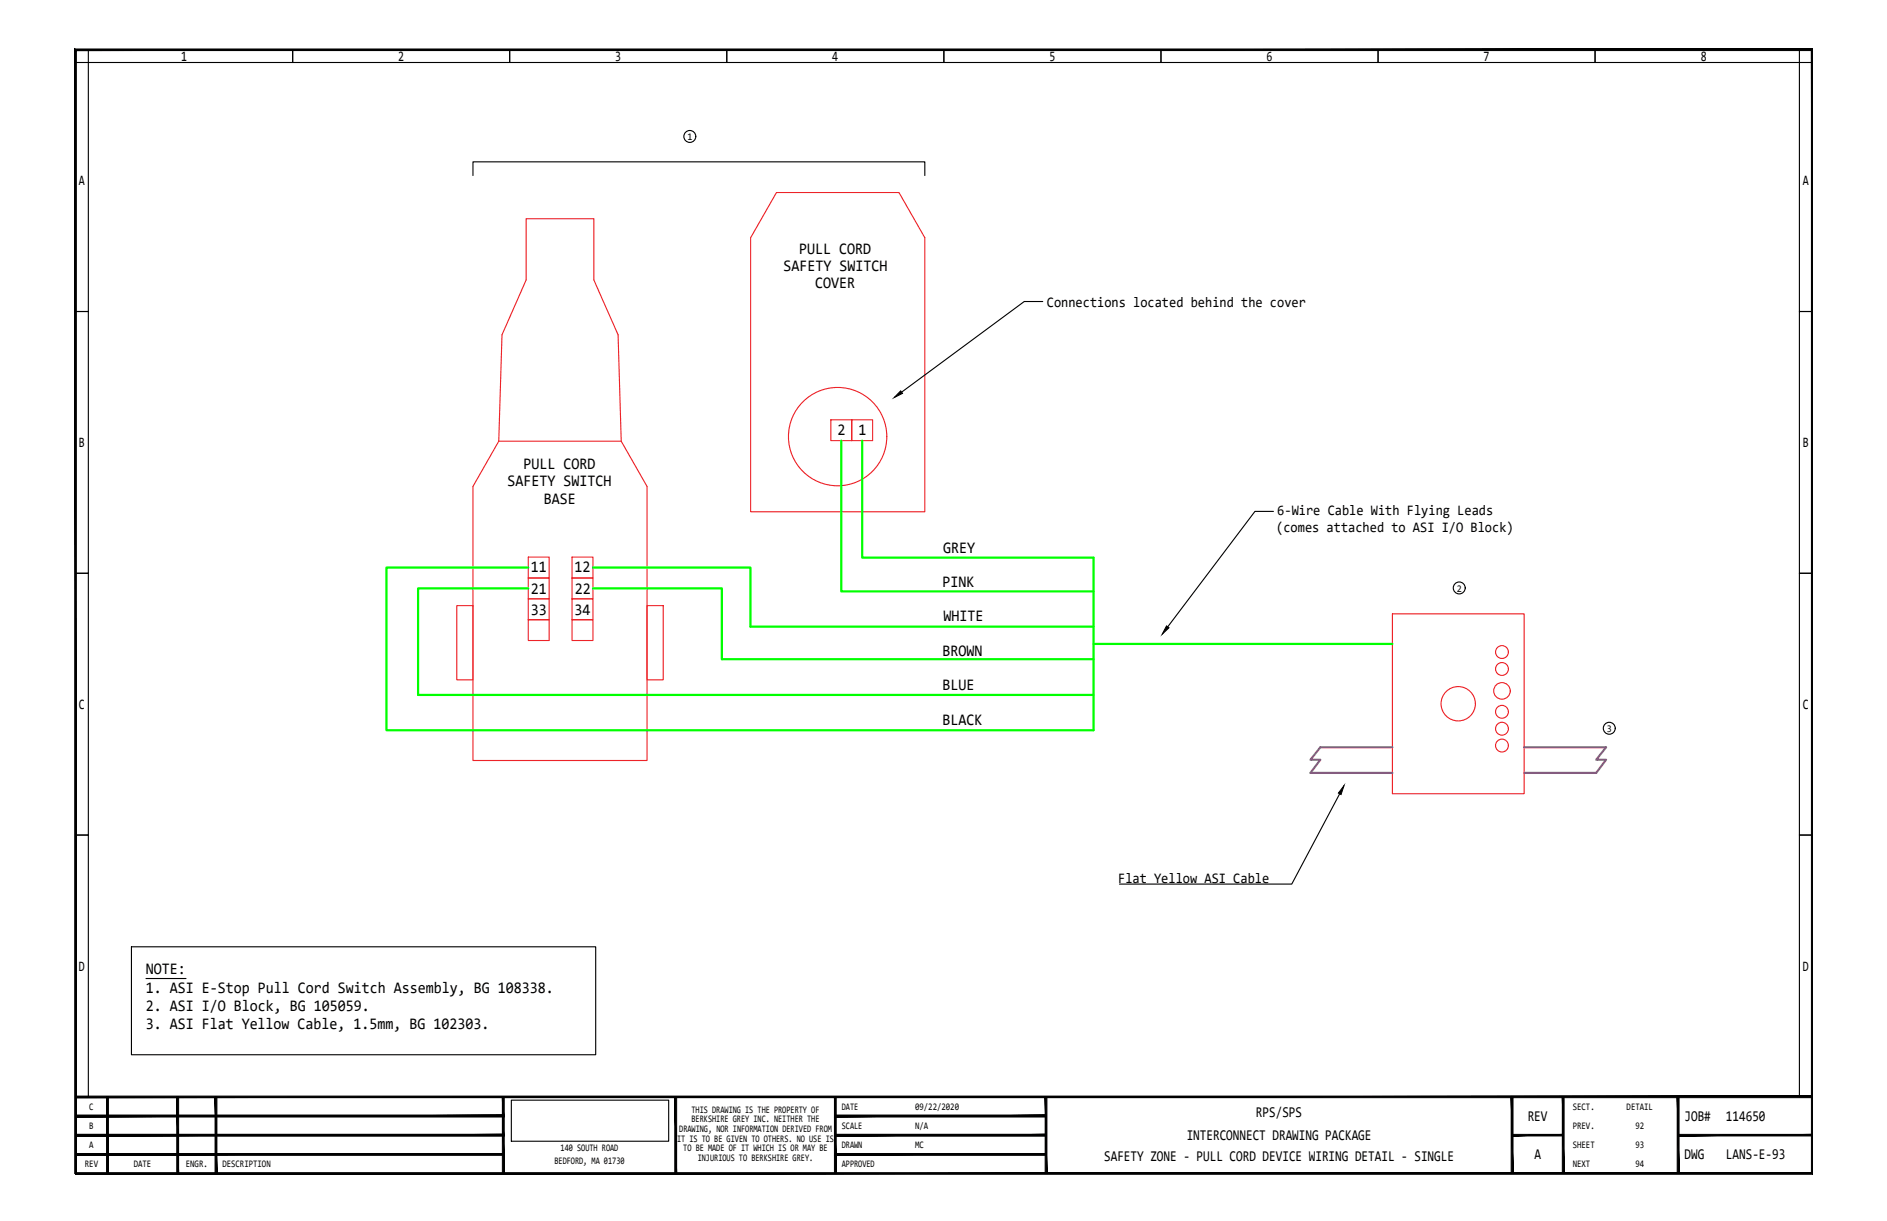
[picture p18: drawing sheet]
<svg xmlns="http://www.w3.org/2000/svg" width="432mm" height="279mm" viewBox="0 0 432 279" stroke-linecap="round" stroke-linejoin="round" font-family="sans-serif">
<defs><g id="words">
<g font-size="3.7">
<text x="182.9" y="58">PULL CORD</text>
<text x="179.3" y="62">SAFETY SWITCH</text>
<text x="186.6" y="66">COVER</text>
<text x="191.7" y="99.6">2</text>
<text x="196.5" y="99.6">1</text>
<text x="119.8" y="107.3">PULL CORD</text>
<text x="116.2" y="111.2">SAFETY SWITCH</text>
<text x="124.4" y="115.2">BASE</text>
<text x="121.5" y="131">11</text>
<text x="131.4" y="131">12</text>
<text x="215.8" y="126.5">GREY</text>
<text x="121.5" y="136">21</text>
<text x="131.5" y="136">22</text>
<text x="215.7" y="134.3">PINK</text>
<text x="121.5" y="140.8">33</text>
<text x="131.5" y="140.8">34</text>
<text x="215.9" y="142.2">WHITE</text>
<text x="215.7" y="150.1">BROWN</text>
<text x="215.7" y="158">BLUE</text>
<text x="215.7" y="165.9">BLACK</text>
<text x="33.4" y="227.1">1. ASI E-Stop Pull Cord Switch Assembly, BG 108338.</text>
<text x="33.4" y="223">NOTE:</text>
<text x="33.4" y="231.3">2. ASI I/O Block, BG 105059.</text>
<text x="33.3" y="235.4">3. ASI Flat Yellow Cable, 1.5mm, BG 102303.</text>
</g>
<g font-size="3.4">
<text x="287.4" y="255.7">RPS/SPS</text>
<text x="349.6" y="256.5">REV</text>
<text x="385.5" y="256.5">JOB#</text>
<text x="394.9" y="256.5">114650</text>
<text x="271.5" y="260.9">INTERCONNECT DRAWING PACKAGE</text>
<text x="252.7" y="265.7">SAFETY ZONE - PULL CORD DEVICE WIRING DETAIL - SINGLE</text>
<text x="351.1" y="265.2">A</text>
<text x="385.5" y="265.2">DWG</text>
<text x="394.9" y="265.2">LANS-E-93</text>
</g>
<g font-size="3.3">
<text x="41.4" y="13.9">1</text>
<text x="91.1" y="13.9">2</text>
<text x="140.8" y="13.9">3</text>
<text x="190.5" y="13.9">4</text>
<text x="240.1" y="13.9">5</text>
<text x="289.8" y="13.9">6</text>
<text x="339.5" y="13.9">7</text>
<text x="389.2" y="13.9">8</text>
<text x="18.1" y="42.4">A</text>
<text x="412.5" y="42.4">A</text>
<text x="239.5" y="70.2">Connections located behind the cover</text>
<text x="18.1" y="102.3">B</text>
<text x="412.5" y="102.3">B</text>
<text x="292.3" y="117.9">6-Wire Cable With Flying Leads</text>
<text x="292" y="121.8">(comes attached to ASI I/O Block)</text>
<text x="18.1" y="162.2">C</text>
<text x="412.5" y="162.2">C</text>
<text x="255.9" y="202">Flat Yellow ASI Cable</text>
<text x="18.1" y="222.1">D</text>
<text x="412.5" y="222.1">D</text>
</g>
<g font-size="2.3">
<text x="157.3" y="32">1</text>
<text x="333.3" y="135.4">2</text>
<text x="367.7" y="167.4">3</text>
<text x="20.4" y="253.9">C</text>
<text x="158.2" y="254.6">THIS DRAWING IS THE PROPERTY OF</text>
<text x="158.2" y="256.8">BERKSHIRE GREY INC. NEITHER THE</text>
<text x="192.6" y="253.9">DATE</text>
<text x="209.4" y="253.9">09/22/2020</text>
<text x="359.9" y="253.9">SECT.</text>
<text x="372.2" y="253.9">DETAIL</text>
<text x="20.4" y="262.7">A</text>
<text x="20.4" y="258.3">B</text>
<text x="128.3" y="263.4">140 SOUTH ROAD</text>
<text x="154.9" y="261.2">IT IS TO BE GIVEN TO OTHERS. NO USE IS</text>
<text x="155.4" y="259">DRAWING, NOR INFORMATION DERIVED FROM</text>
<text x="156.4" y="263.4">TO BE MADE OF IT WHICH IS OR MAY BE</text>
<text x="192.6" y="262.7">DRAWN</text>
<text x="192.6" y="258.3">SCALE</text>
<text x="209.4" y="262.7">MC</text>
<text x="209.4" y="258.3">N/A</text>
<text x="359.9" y="262.7">SHEET</text>
<text x="359.9" y="258.3">PREV.</text>
<text x="374.2" y="262.7">93</text>
<text x="374.2" y="258.3">92</text>
<text x="19.4" y="267.1">REV</text>
<text x="30.6" y="267.1">DATE</text>
<text x="42.5" y="267.1">ENGR.</text>
<text x="50.9" y="267.1">DESCRIPTION</text>
<text x="126.9" y="266.3">BEDFORD, MA 01730</text>
<text x="159.7" y="265.6">INJURIOUS TO BERKSHIRE GREY.</text>
<text x="192.6" y="267.1">APPROVED</text>
<text x="359.9" y="267.1">NEXT</text>
<text x="374.2" y="267.1">94</text>
</g>
</g></defs>
<g fill="#000" stroke="#000" stroke-width=".23">
<path d="M206.1 89.4l.4 .6-1.9 1zM266.9 143.2l.6 .5-1.6 1.4zM307.6 179.8l-.7 2-.6-.3z"/>
<path d="M17.3 250.8v.4l397.4-.4zM17.3 251.2l397.4-.4v.4z"/>
<path d="M17.3 255.2v.4l98.1-.4zM17.3 255.6l98.1-.4v.4z"/>
<path d="M17.3 259.6v.3l98.1-.3zM17.3 259.9l98.1-.3v.3z"/>
<path d="M24.4 251l.4 17.5v-17.5zM24.4 251l.4 17.5h-.4z"/>
<path d="M40.4 251l.5 17.5v-17.5zM40.4 251l.5 17.5h-.5z"/>
<path d="M49.2 251l.4 17.5v-17.5zM49.2 251l.4 17.5h-.4z"/>
<path d="M115.4 255.2l-.1 .4zM115.3 255.2v.4zM17.3 255.6h98v-.4zM17.3 255.2h98l-98 .4z"/>
<path d="M115.4 259.6l-.1 .3zM115.3 259.6v.3zM17.3 259.9h98v-.3zM17.3 259.6h98l-98 .3z"/>
<path d="M115 251l.4 17.5v-17.5zM115 251l.4 17.5h-.4z"/>
<path d="M154.4 251l.4 17.5v-17.5zM154.4 251l.4 17.5h-.4z"/>
<path d="M191 259.6v.3zM191.1 259.6l-.1 .3zM191.1 259.6v.3l48.3-.3zM191.1 259.9l48.3-.3v.3z"/>
<path d="M191 255.2v.4zM191.1 255.2l-.1 .4zM191.1 255.2v.4l48.3-.4zM191.1 255.6l48.3-.4v.4z"/>
<path d="M190.9 251l.4 17.5v-17.5zM190.9 251l.4 17.5h-.4z"/>
<path d="M191 259.9h48.3v-.3zM191 259.6h48.3l-48.3 .3z"/>
<path d="M191 255.6h48.3v-.4zM191 255.2h48.3l-48.3 .4z"/>
<path d="M239.2 251l.4 17.5v-17.5zM239.2 251l.4 17.5h-.4z"/>
<path d="M346 259.6v.3l11.7-.3zM346 259.9l11.7-.3v.3z"/>
<path d="M345.8 251l.4 17.5v-17.5zM345.8 251l.4 17.5h-.4z"/>
<path d="M357.5 251l.4 17.5v-17.5zM357.5 251l.4 17.5h-.4z"/>
<path d="M384 259.6v.3l30.7-.3zM384 259.9l30.7-.3v.3z"/>
<path d="M383.8 251l.4 17.5v-17.5zM383.8 251l.4 17.5h-.4z"/>
<path d="M17.1 11.2v257.3h.4zM17.1 11.2l.4 .4v256.9zM17.1 11.2l.4 .4 397.4-.4zM17.5 11.6l397.4-.4-.4 .4zM414.9 11.2l-.4 .4 .4 257.1zM414.5 11.6l.4 257.1-.4-.4zM17.3 268.7h397.6l-.4-.4zM17.3 268.3h397.2l-397.2 .4z"/>
<path d="M17.3 264v.3l98.1-.3zM17.3 264.3l98.1-.3v.3z"/>
<path d="M115.4 264l-.1 .3zM115.3 264v.3zM17.3 264.3h98v-.3zM17.3 264h98l-98 .3z"/>
<path d="M191 264v.3zM191.1 264l-.1 .3zM191.1 264v.3l48.3-.3zM191.1 264.3l48.3-.3v.3z"/>
<path d="M191 264.3h48.3v-.3zM191 264h48.3l-48.3 .3z"/>
</g>
<g fill="none" stroke="#000" stroke-width=".25">
<path d="M17.3 11.4h49.7v2.9h-49.7zM17.3 11.4h2.9v59.9h-2.9zM67 11.4h49.6v2.9h-49.6zM116.6 11.4h49.7v2.9h-49.7zM166.3 11.4h49.7v2.9h-49.7zM216 11.4h49.7v2.9h-49.7zM265.7 11.4h49.6v2.9h-49.6zM315.3 11.4h49.7v2.9h-49.7zM365 11.4h49.7v2.9h-49.7zM411.8 11.4h2.9v59.9h-2.9zM108.2 40.2v-3.2h103.4v3.2M17.3 71.3h2.9v59.9h-2.9z"/>
<path d="M238.6 69h-4.2l-28.1 20.7M411.8 71.3h2.9v59.9h-2.9zM291.4 117h-4.2l-20 26.4M17.3 131.2h2.9v59.9h-2.9zM411.8 131.2h2.9v59.9h-2.9zM17.3 191.1h2.9v59.9h-2.9zM306.6 181.6l-11 20.7h-39.4M411.8 191.1h2.9v59.9h-2.9zM30.1 216.7h106.2v24.7h-106.2zM33.4 223.9h9.2M117 251.7h36v9.4h-36z"/>
<circle cx="157.9" cy="31.2" r="1.37"/>
<circle cx="333.9" cy="134.5" r="1.37"/>
<circle cx="368.2" cy="166.6" r="1.37"/>
</g>
<g fill="none" stroke="#ed1f24" stroke-width=".25">
<path d="M177.7 44.1h28l5.9 10.3v62.7h-39.8v-62.7zM190.1 96.1h4.8v4.7h-4.8zM194.9 96.1h4.8v4.7h-4.8zM114.1 101h28.1l5.9 10.3v62.7h-39.9v-62.7zM114.1 101l.8-24.4 5.5-12.5v-14h15.5v14l5.5 12.5 .8 24.4M104.5 138.6h3.7v17h-3.7zM120.9 127.5h4.8v4.8h-4.8zM120.9 137h4.8v4.8h-4.8zM120.9 132.3h4.8v4.7h-4.8zM130.9 127.5h4.8v4.8h-4.8zM130.9 137h4.8v4.8h-4.8zM130.9 132.3h4.8v4.7h-4.8z"/>
<path d="M148.1 138.6h3.7v17h-3.7zM120.9 141.8h4.8v4.8h-4.8zM130.9 141.8h4.8v4.8h-4.8zM318.6 140.5h30.2v41.1h-30.2z"/>
<circle cx="191.7" cy="99.9" r="11.3"/>
<circle cx="343.7" cy="158.1" r="1.89"/>
<circle cx="343.7" cy="149.2" r="1.47"/>
<circle cx="343.7" cy="153.1" r="1.47"/>
<circle cx="333.7" cy="161" r="3.9"/>
<circle cx="343.7" cy="162.9" r="1.47"/>
<circle cx="343.7" cy="170.6" r="1.47"/>
<circle cx="343.7" cy="166.8" r="1.47"/>
</g>
<path d="M192.5 100.8v34.5h57.7M197.3 100.8v26.8h52.9v39.5h-161.8v-37.2h32.5M120.9 134.6h-25.2v24.4h154.5M135.7 129.9h36v13.5h78.5M135.7 134.6h29.5v16.2h85M250.2 147.4h68.4" fill="none" stroke="#0f0" stroke-width=".51"/>
<path d="M318.6 171h-16.5l-2.2 2.9h2.2l-2.2 3h18.7M348.8 171h18.7l-2.2 2.9h2.2l-2.2 3h-16.5" fill="none" stroke="#a953a0" stroke-width=".51"/>
<use href="#words"/>
</svg>
